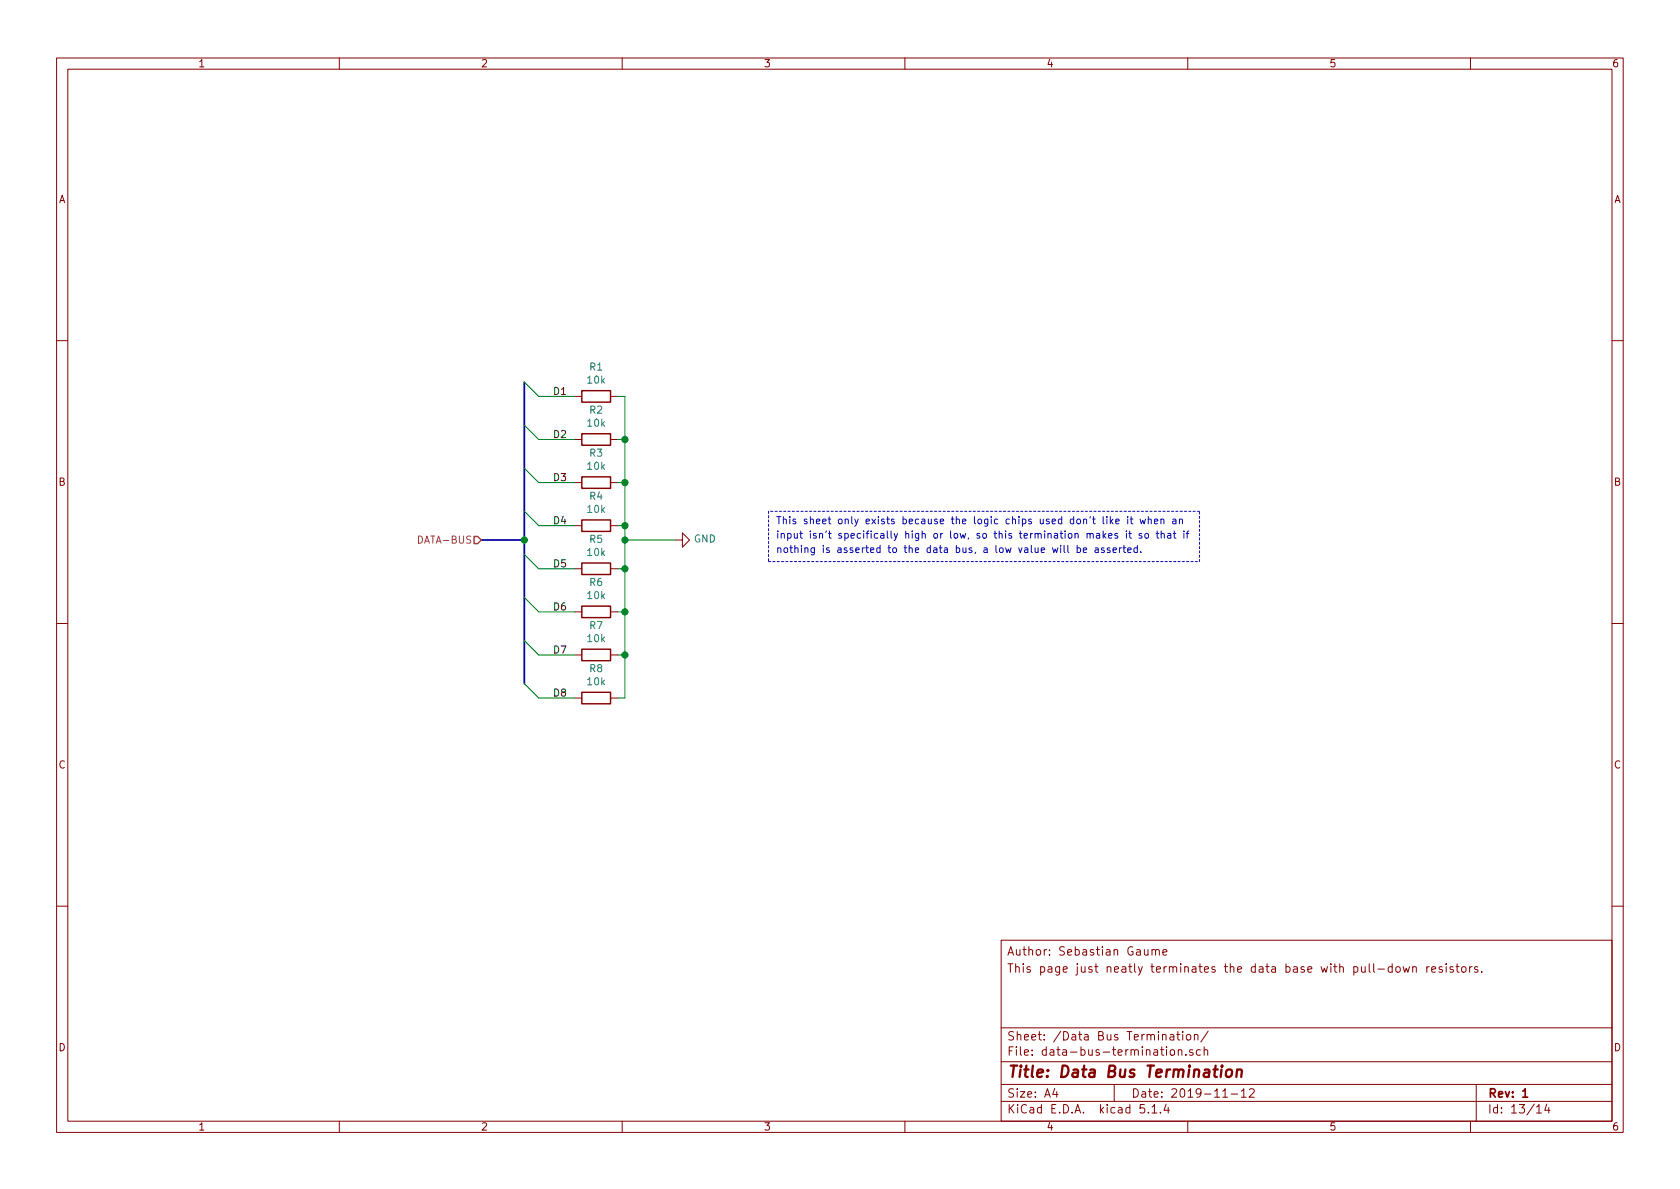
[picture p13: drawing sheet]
<svg xmlns="http://www.w3.org/2000/svg" width="297mm" height="210mm" viewBox="0 0 297 210" stroke-linecap="round" stroke-linejoin="round" font-family="sans-serif">
<defs><g id="words">
<text font-size="2.8" fill="#840000" x="178" y="190.5">Title: Data Bus Termination</text>
<g font-size="2.1" fill="#840000">
<text x="178" y="172">This page just neatly terminates the data base with pull-down resistors.</text>
<text x="178" y="169">Author: Sebastian Gaume</text>
<text x="178" y="184">Sheet: /Data Bus Termination/</text>
<text x="178" y="186.7">File: data-bus-termination.sch</text>
<text x="178" y="196.9">KiCad E.D.A. kicad 5.1.4</text>
<text x="178" y="194.1">Size: A4</text>
<text x="200" y="194.1">Date: 2019-11-12</text>
<text x="263" y="194.1">Rev: 1</text>
<text x="263" y="196.9">Id: 13/14</text>
</g>
<g font-size="1.8" fill="#840000">
<text x="35" y="11.9">1</text>
<text x="85" y="11.9">2</text>
<text x="135" y="11.9">3</text>
<text x="185" y="11.9">4</text>
<text x="235" y="11.9">5</text>
<text x="285" y="11.9">6</text>
<text x="10.4" y="35.9">A</text>
<text x="285.4" y="35.9">A</text>
<text x="10.4" y="85.9">B</text>
<text x="285.4" y="85.9">B</text>
<text x="10.4" y="135.9">C</text>
<text x="285.4" y="135.9">C</text>
<text x="10.4" y="185.9">D</text>
<text x="285.4" y="185.9">D</text>
<text x="35" y="199.9">1</text>
<text x="85" y="199.9">2</text>
<text x="135" y="199.9">3</text>
<text x="185" y="199.9">4</text>
<text x="235" y="199.9">5</text>
<text x="285" y="199.9">6</text>
</g>
<g font-size="1.8" fill="#008484">
<text x="104.3" y="65.5">R1</text>
<text x="103.9" y="67.8">10k</text>
<text x="103.9" y="75.5">10k</text>
<text x="104.3" y="73.1">R2</text>
<text x="103.9" y="83.1">10k</text>
<text x="104.3" y="80.8">R3</text>
<text x="104.3" y="88.4">R4</text>
<text x="103.9" y="90.7">10k</text>
<text x="122.7" y="95.9">GND</text>
<text x="103.9" y="98.3">10k</text>
<text x="104.3" y="96">R5</text>
<text x="103.9" y="105.9">10k</text>
<text x="104.3" y="103.6">R6</text>
<text x="103.9" y="113.6">10k</text>
<text x="104.3" y="111.2">R7</text>
<text x="104.3" y="118.9">R8</text>
<text x="103.9" y="121.2">10k</text>
</g>
<g font-size="1.8">
<text x="98.1" y="69.8">D1</text>
<text x="98.1" y="77.5">D2</text>
<text x="98.1" y="85.1">D3</text>
<text x="98.1" y="92.7">D4</text>
<text x="98.1" y="100.3">D5</text>
<text x="98.1" y="107.9">D6</text>
<text x="98.1" y="115.6">D7</text>
<text x="98.1" y="123.2">D8</text>
</g>
<g font-size="1.8" fill="#0000c2">
<text x="137.2" y="92.7">This sheet only exists because the logic chips used don't like it when an</text>
<text x="137.2" y="95.2">input isn't specifically high or low, so this termination makes it so that if</text>
<text x="137.2" y="97.8">nothing is asserted to the data bus, a low value will be asserted.</text>
</g>
<text font-size="1.8" fill="#848400" x="74.3" y="96.1">DATA-BUS</text>
</g></defs>
<g fill="none" stroke="#840000" stroke-width=".18">
<path d="M10 10.3h277v189.9h-277zM12 12.2h273v186.1h-273zM60 10.3v1.9M110 10.3v1.9M160 10.3v1.9M210 10.3v1.9M260 10.3v1.9M10 60.2h2M101.6 70.1h1.3M101.6 77.7h1.3M107.9 70.1h1.3M107.9 77.7h1.3"/>
<path d="M285 60.2h2M101.6 93h1.3M101.6 85.3h1.3M107.9 93h1.3M107.9 85.3h1.3M119.4 95.5h1.2v-1.3l1.3 1.3-1.3 1.3v-1.3M10 110.3h2M101.6 115.8h1.3M101.6 108.2h1.3M101.6 100.6h1.3M107.9 115.8h1.3M107.9 108.2h1.3"/>
<path d="M107.9 100.6h1.3M285 110.3h2M101.6 123.4h1.3M107.9 123.4h1.3M10 160.2h2M177 166.3h108v32h-108zM202.3 167.9l.1 .9 .4 .1 .2-.1M203 167.9v1M203.7 168l.2-.1 .4 .1v.9M203.7 167.9v1M204.3 168.1a.36 .36 0 0 1 .3-.2 .36 .36 0 0 1 .4 .2v.8M205.6 168.4l.7-.1-.1-.3-.4-.1-.2 .2 .1 .7h.5"/>
<path d="M243.6 171.4h1.2M246.2 171l-.5-.1-.3 .3 .2 .7h.6M246.2 170.4v1.5M246.9 171.1l.2-.2 .4 .2v.7l-.2 .1-.4-.1zM248.1 170.9l.3 1 .2-.7 .3 .7 .3-1M249.8 171.1l.2-.2 .4 .1v.9M249.8 170.9v1M252.3 170.9v1M252.7 170.9l-.4 .3M253.1 171.4l.7-.1v-.3l-.4-.1-.3 .2 .1 .8h.6M255 171l-.4-.1-.2 .2 .1 .3 .5 .1v.4h-.6M255.7 170.4v.2"/>
<path d="M255.7 170.9v1M256.9 171l-.3-.1-.2 .2v.3l.5 .1v.4h-.5M257.4 170.9h.6M257.6 170.4v1.3l.4 .2M258.5 171.1l.2-.2 .4 .2v.7l-.2 .1-.4-.1zM259.8 170.9v1M260.3 170.9l-.5 .3M261.3 171l-.4-.1-.2 .2 .1 .3 .5 .1v.4h-.6M262 171.8v.1M285 160.2h2M60 198.3v1.9M110 198.3v1.9"/>
<path d="M160 198.3v1.9M177 194.8h108M177 191.8h108M177 187.8h108M177 181.8h108M186.5 192.5l-.4 1h1M186.8 193v1M197 191.8v3M202.3 195.3h-.7l-.1 .7 .3-.1 .5 .1 .1 .2-.1 .5-.2 .1-.6-.1M203 196.7v.1M203.7 195.8l.4-.5v1.5M203.7 196.8h.8"/>
<path d="M205.2 196.7v.1M206.2 195.2l-.4 1.1h1M206.2 185.1v.2M206.2 185.6v1M206.6 195.8v1M206.9 183h.6v.9M207 185.7l.2-.1 .4 .1v.8l-.2 .1-.4-.1zM207.5 183.3l-.5 .1a.29 .29 0 0 0-.2 .2 .29 .29 0 0 0 .2 .3l.5-.1M208.1 182.9h.5M208.3 182.4v1.3l.3 .2M208.3 185.7l.2-.1 .4 .1 .1 .9M208.3 185.6v1"/>
<path d="M209.1 182.4v.2M209.1 182.9v1M209.7 186.5v.1M209.8 183.1l.2-.2 .5 .2v.7l-.2 .1-.5-.1zM210 198.3v1.9M210.9 185.7a.37 .37 0 0 0-.6 .1l.1 .2 .5 .2 .1 .1-.3 .3-.4-.1M211.2 183.1l.2-.2 .4 .1v.9M211.2 182.9v1M212.2 185.7l-.4-.1-.3 .3 .1 .6 .2 .1 .4-.1M212.9 185.7h.1a.37 .37 0 0 1 .5 .1v.8M212.9 185.1v1.5M213.6 182.3l-1.3 2"/>
<path d="M216.2 194h.8M217.7 193.5h1.1M219.5 193l.4-.5v1.5M219.5 194h.8M220.9 192.7l.2-.2h.4l.2 .2 .1 .3-1 1h1M260 198.3v1.9M261 191.8v6.5M271.7 195.8l.4-.5v1.5M271.7 196.8h.8M273.5 195.2l-.4 1.1h.9M273.8 195.8v1"/>
</g>
<path d="M269.2 193l.5-.5v1.5M269.2 194h.9" fill="none" stroke="#840000" stroke-width=".3"/>
<path d="M216 189.1l-.2 1.3M216.1 188.4l-.1 .1 .1 .1v-.2v.2M216.9 189.3a.53 .53 0 0 1 .6-.2 .53 .53 0 0 1 .4 .4l-.1 .6a.54 .54 0 0 1-.5 .4 .54 .54 0 0 1-.6-.4zM218.7 189.3a.5 .5 0 0 1 .9 .1l-.1 1M218.7 189.1l-.1 1.3" fill="none" stroke="#840000" stroke-width=".41"/>
<path d="M102.9 69.1h5v2h-5zM102.9 76.7h5v2h-5zM102.9 99.6h5v2h-5zM102.9 91.9h5v2.1h-5zM102.9 84.3h5v2.1h-5zM102.9 114.8h5v2h-5zM102.9 107.2h5v2h-5zM102.9 122.4h5v2.1h-5z" fill="none" stroke="#840000" stroke-width=".25"/>
<path d="M135.9 90.4v8.9M135.9 99.3h76.2M212.1 90.4h-76.2M212.1 99.3v-8.9" fill="none" stroke="#0000c2" stroke-width=".18" stroke-dasharray=".4 .4"/>
<path d="M92.7 67.6v53.3M85.1 95.5h7.6" fill="none" stroke="#000084" stroke-width=".3"/>
<g fill="none" stroke="#008400" stroke-width=".18">
<path d="M92.7 67.6l2.5 2.5h6.4M92.7 75.2l2.5 2.5h6.4M109.2 70.1h1.3v53.3h-1.3M109.2 77.7h1.3M92.7 90.4l2.5 2.6h6.4M92.7 98l2.5 2.6h6.4M92.7 82.8l2.5 2.5h6.4M109.2 93h1.3M109.2 85.3h1.3M110.5 95.5h8.9M92.7 105.7l2.5 2.5h6.4M92.7 113.3l2.5 2.5h6.4"/>
<path d="M109.2 100.6h1.3M109.2 108.2h1.3M109.2 115.8h1.3M92.7 120.9l2.5 2.5h6.4"/>
</g>
<path d="M83.8 94.9h.7l.6 .6-.6 .6h-.7z" fill="none" stroke="#848400" stroke-width=".25"/>
<g fill="none" stroke="#0000c2" stroke-width=".18">
<path d="M188.1 96.4v1.1l.2 .2M188.8 96.4v1.1l.2 .2M190.4 96.9h.4l.3 .2-.2 .6h-.5M190.4 96.4v1.3M191.5 97.3l.6-.1v-.3h-.4l-.2 .1 .1 .7h.5M192.7 94.5l.2-.2 .3 .1 .1 .8M193.6 96.9h.5l.1 .8M193.9 94.4h.5v.8M194.2 97.2h-.4l-.2 .2v.3h.6M194.4 94.6l-.4 .1-.2 .2 .1 .2h.5M195 91.4v1.1l.2 .1M195 93.9v1.3"/>
<path d="M195.1 94.7l.4 .5M195.2 96.9h-.3l-.2 .1 .1 .2 .4 .2v.3h-.5M195.5 94.3l-.5 .5M195.7 91.4v.1M195.7 91.8v.8M196 94.7l.6-.1-.1-.2-.3-.1-.2 .2 .1 .6h.4M196.2 96.9h-.3l-.1 .1v.2l.4 .2v.3h-.4M196.3 91.4v1.2M196.4 92.1l.4 .5M196.8 97.3l.6-.1-.1-.3h-.3l-.2 .1v.7h.5M196.8 91.8l-.5 .5M197.3 92.2l.6-.1-.1-.3h-.3l-.2 .2v.6h.5"/>
<path d="M197.6 94.4l-.3-.1-.2 .2 .1 .2 .4 .1v.3h-.5M197.9 96.9v.8M198.3 96.9l-.4 .2M198.6 96.9h.4M198.7 96.4v1.1l.3 .2M199.2 93.9v.1M199.2 94.3v.9M199.4 91.4v.1M199.4 97.3l.6-.1-.1-.3h-.3l-.2 .1v.7h.5M199.4 91.8v.8M199.6 94.3h.5M199.7 93.9v1.1l.4 .2"/>
<path d="M199.8 91.8h.5M200 91.4v1.1l.3 .1M201.1 96.9h-.4l-.2 .2 .1 .6h.5M201.1 96.4v1.3M201.6 91.8l.2 .8 .3-.6 .2 .6 .2-.8M201.7 97.6v.1M201.9 94.4l-.3-.1-.2 .2v.2l.5 .1v.3h-.5M202.5 94.4l.3-.1 .2 .2v.6l-.3 .1-.3-.3zM203 91.9l.2-.1h.3l.1 .8M203 91.4v1.2M204.1 92.2l.6-.1-.1-.3h-.3l-.2 .2 .1 .6h.4M204.4 94.3h.5"/>
<path d="M204.6 93.9v1.1l.3 .2M205.3 91.9l.1-.1h.3l.1 .8M205.3 91.8v.8M205.3 94.5l.2-.2 .3 .1 .1 .8M205.3 93.9v1.3M206.5 94.4h.5v.8M207 94.6l-.4 .1-.2 .2 .2 .3 .4-.1M207.4 91.8h.4l.1 .8M207.4 94.3h.5M207.6 93.9v1.1l.3 .2M207.9 92.1h-.4l-.2 .2 .1 .3h.5M208.5 91.9l.2-.1h.3l.1 .8"/>
<path d="M208.5 91.8v.8M209.3 93.9v.1M209.3 94.3v.9M209.7 94.3h.5M210.2 93.9l-.3 .2v1.1"/>
</g>
<g fill="#008400" stroke="#008400" stroke-width=".25">
<circle cx="110.5" cy="85.3" r=".51"/>
<circle cx="110.5" cy="77.7" r=".51"/>
<circle cx="110.5" cy="93" r=".51"/>
<circle cx="110.5" cy="95.5" r=".51"/>
<circle cx="110.5" cy="100.6" r=".51"/>
<circle cx="110.5" cy="115.8" r=".51"/>
<circle cx="92.7" cy="95.5" r=".51"/>
<circle cx="110.5" cy="108.2" r=".51"/>
</g>
<use href="#words"/>
</svg>
